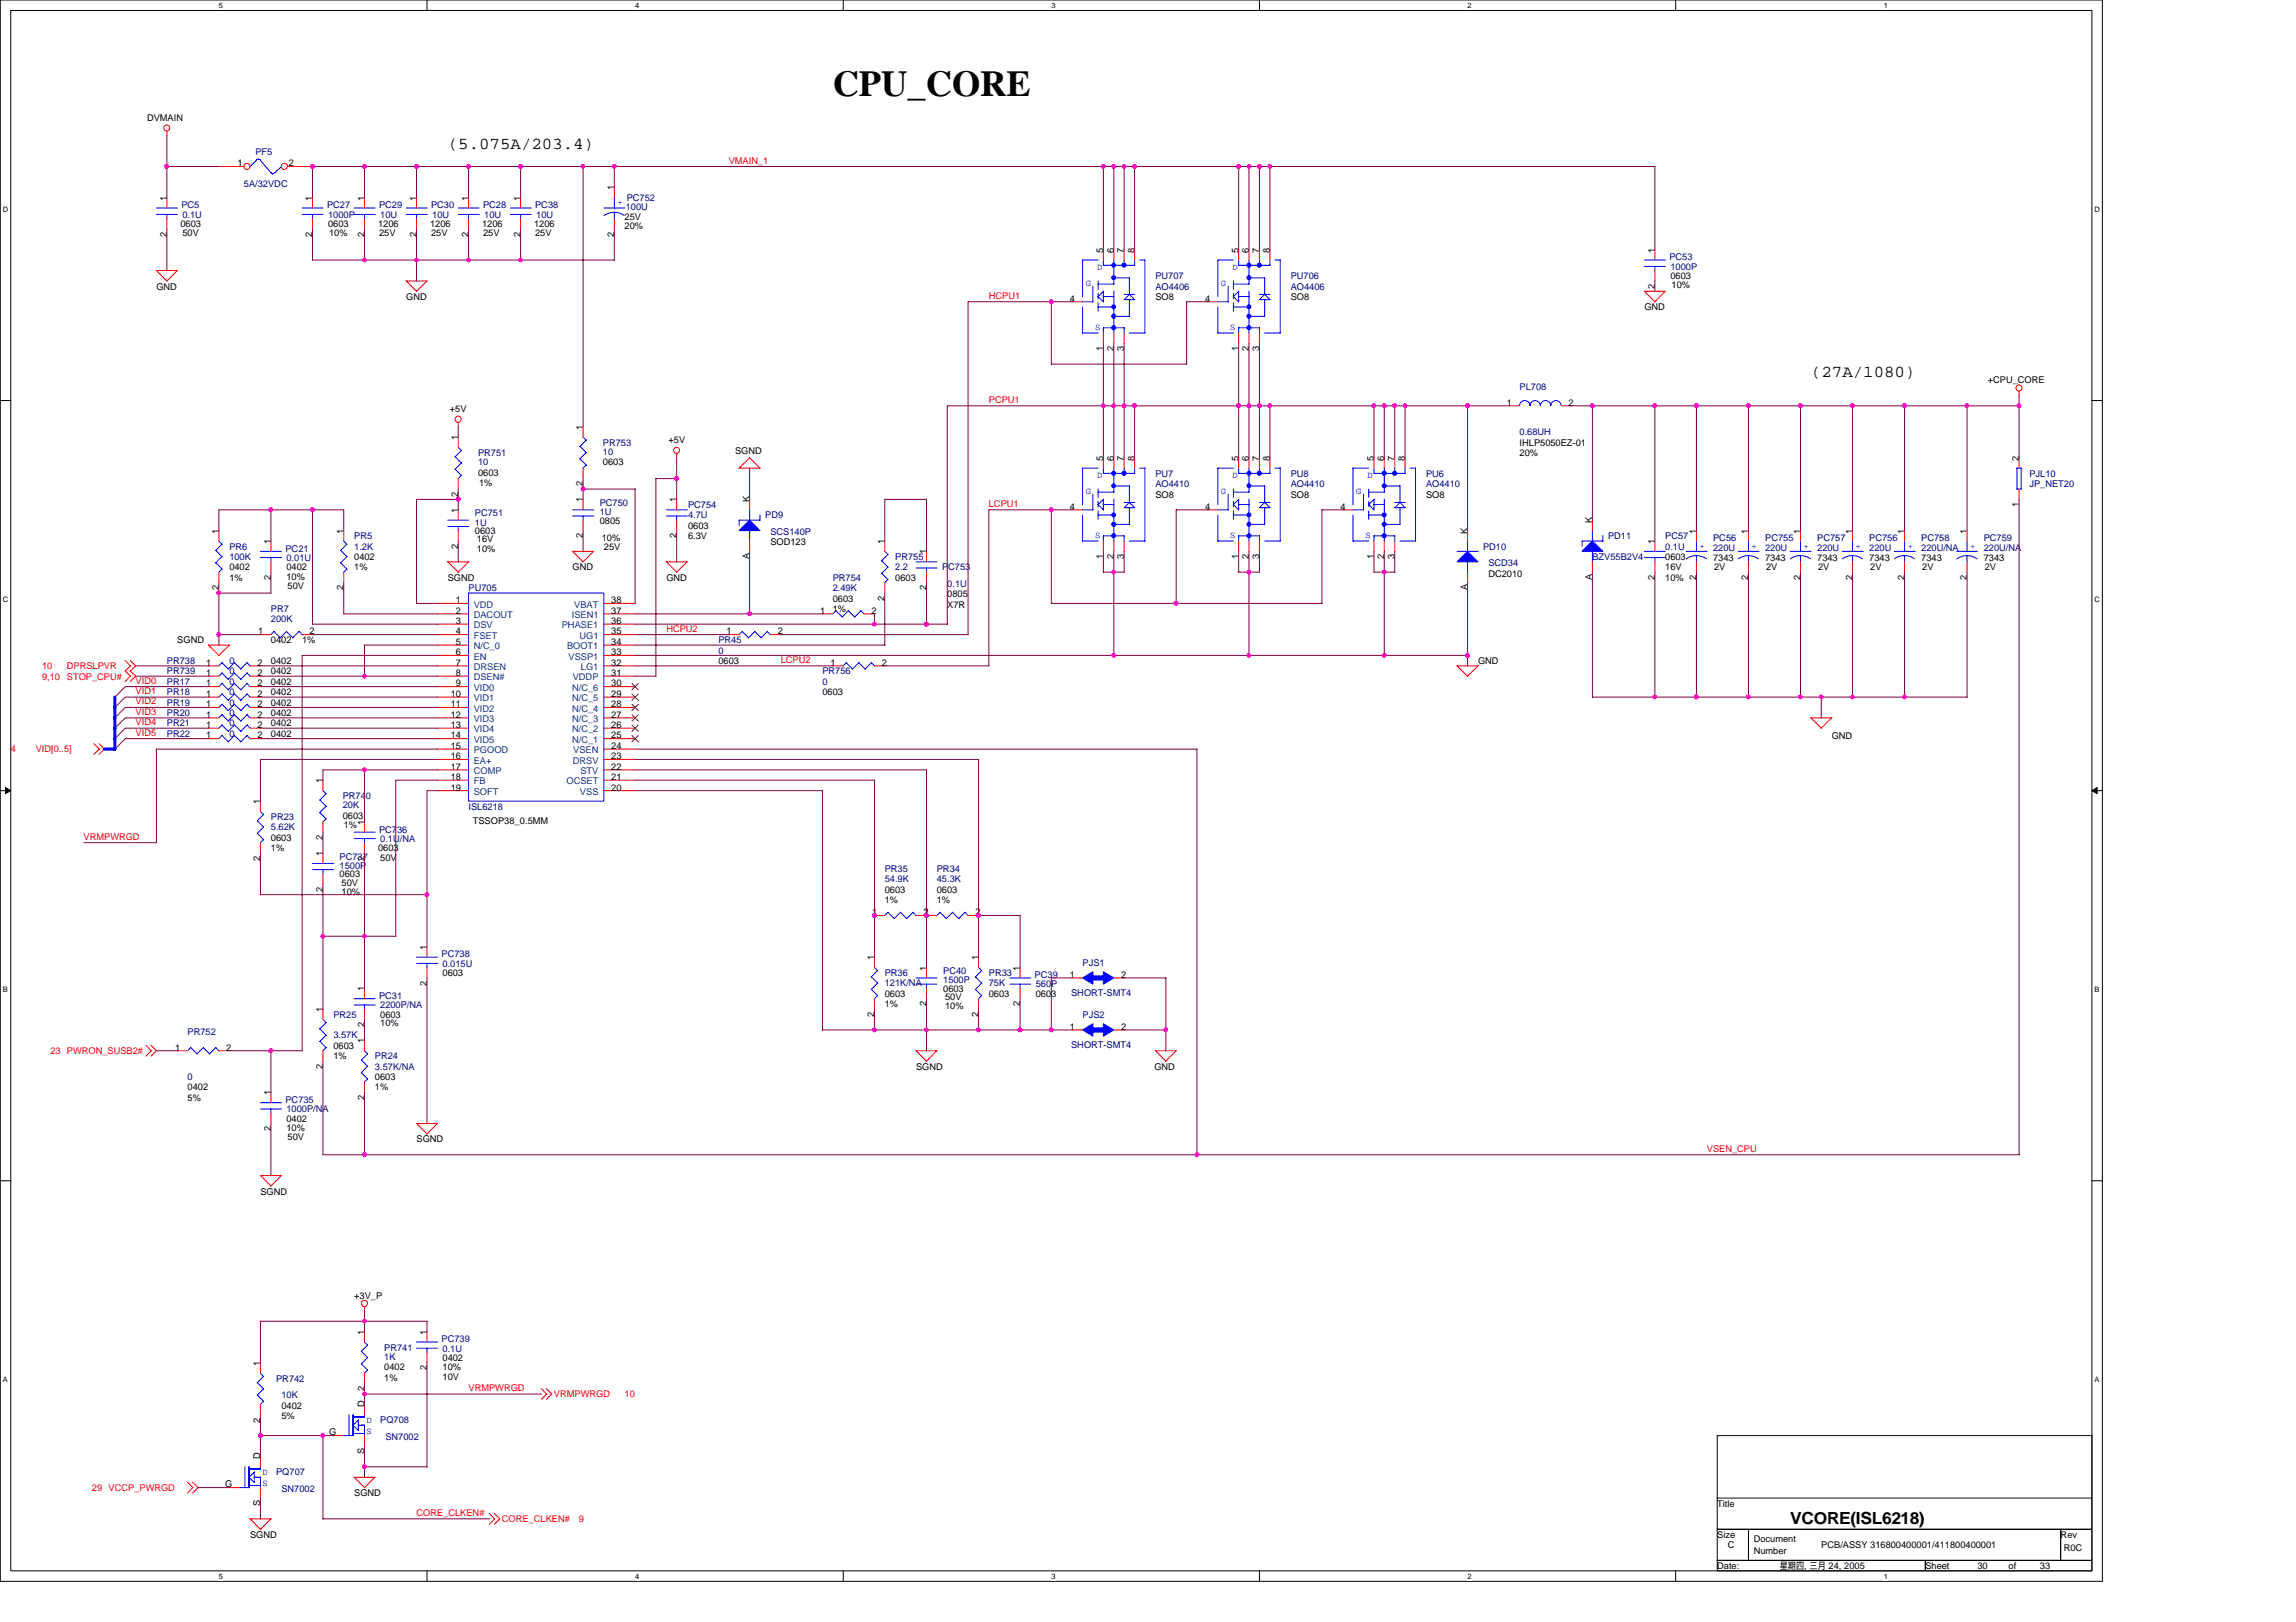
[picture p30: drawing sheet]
<svg xmlns="http://www.w3.org/2000/svg" width="297mm" height="210mm" viewBox="0 0 297 210" stroke-linecap="round" stroke-linejoin="round" font-family="sans-serif">
<defs><g id="words">
<text font-size="4.7" x="107.7" y="12.4">CPU_CORE</text>
<g font-size="2.2">
<text x="57.9" y="19.2">(5.075A/203.4)</text>
<text x="234.3" y="48.8">(27A/1080)</text>
<text x="231.6" y="197.2">VCORE(ISL6218)</text>
</g>
<g font-size="1.2">
<text x="19" y="15.6">DVMAIN</text>
<text x="30.7" y="21.5">1</text>
<text x="37.4" y="21.5">2</text>
<text x="21.6" y="26" transform="rotate(-90 21.6 26)">1</text>
<text x="23.3" y="29.4">0603</text>
<text x="40.4" y="26" transform="rotate(-90 40.4 26)">1</text>
<text x="42.5" y="29.4">0603</text>
<text x="47.1" y="26" transform="rotate(-90 47.1 26)">1</text>
<text x="48.9" y="29.4">1206</text>
<text x="53.9" y="26" transform="rotate(-90 53.9 26)">1</text>
<text x="55.6" y="29.4">1206</text>
<text x="60.6" y="26" transform="rotate(-90 60.6 26)">1</text>
<text x="62.4" y="29.4">1206</text>
<text x="67.3" y="26" transform="rotate(-90 67.3 26)">1</text>
<text x="69.1" y="29.4">1206</text>
<text x="79.5" y="24.6" transform="rotate(-90 79.5 24.6)">1</text>
<text x="80.8" y="28.4">25V</text>
<text x="80.8" y="29.7">20%</text>
<text x="21.6" y="30.6" transform="rotate(-90 21.6 30.6)">2</text>
<text x="23.6" y="30.6">50V</text>
<text x="40.4" y="30.6" transform="rotate(-90 40.4 30.6)">2</text>
<text x="42.6" y="30.6">10%</text>
<text x="47.1" y="30.6" transform="rotate(-90 47.1 30.6)">2</text>
<text x="49" y="30.6">25V</text>
<text x="53.9" y="30.6" transform="rotate(-90 53.9 30.6)">2</text>
<text x="55.8" y="30.6">25V</text>
<text x="60.6" y="30.6" transform="rotate(-90 60.6 30.6)">2</text>
<text x="62.5" y="30.6">25V</text>
<text x="67.3" y="30.6" transform="rotate(-90 67.3 30.6)">2</text>
<text x="69.2" y="30.6">25V</text>
<text x="79.5" y="30.6" transform="rotate(-90 79.5 30.6)">2</text>
<text x="142.7" y="32.7" transform="rotate(-90 142.7 32.7)">5</text>
<text x="144.1" y="32.7" transform="rotate(-90 144.1 32.7)">6</text>
<text x="145.4" y="32.7" transform="rotate(-90 145.4 32.7)">7</text>
<text x="146.8" y="32.7" transform="rotate(-90 146.8 32.7)">8</text>
<text x="160.2" y="32.7" transform="rotate(-90 160.2 32.7)">5</text>
<text x="161.6" y="32.7" transform="rotate(-90 161.6 32.7)">6</text>
<text x="162.9" y="32.7" transform="rotate(-90 162.9 32.7)">7</text>
<text x="164.3" y="32.7" transform="rotate(-90 164.3 32.7)">8</text>
<text x="214.1" y="32.7" transform="rotate(-90 214.1 32.7)">1</text>
<text x="20.2" y="37.5">GND</text>
<text x="52.6" y="38.8">GND</text>
<text x="138.4" y="39">4</text>
<text x="149.5" y="38.8">SO8</text>
<text x="155.9" y="39">4</text>
<text x="167" y="38.8">SO8</text>
<text x="212.7" y="40.2">GND</text>
<text x="214.1" y="37.4" transform="rotate(-90 214.1 37.4)">2</text>
<text x="216.1" y="36.1">0603</text>
<text x="216.3" y="37.3">10%</text>
<text x="142.7" y="45.4" transform="rotate(-90 142.7 45.4)">1</text>
<text x="144.1" y="45.4" transform="rotate(-90 144.1 45.4)">2</text>
<text x="145.4" y="45.4" transform="rotate(-90 145.4 45.4)">3</text>
<text x="160.2" y="45.4" transform="rotate(-90 160.2 45.4)">1</text>
<text x="161.6" y="45.4" transform="rotate(-90 161.6 45.4)">2</text>
<text x="162.9" y="45.4" transform="rotate(-90 162.9 45.4)">3</text>
<text x="58.2" y="53.3">+5V</text>
<text x="195" y="52.5">1</text>
<text x="202.9" y="52.5">2</text>
<text x="257.2" y="49.6">+CPU_CORE</text>
<text x="59.3" y="56.9" transform="rotate(-90 59.3 56.9)">1</text>
<text x="75.4" y="55.6" transform="rotate(-90 75.4 55.6)">1</text>
<text x="86.5" y="57.4">+5V</text>
<text x="95.1" y="58.7">SGND</text>
<text x="142.7" y="59.6" transform="rotate(-90 142.7 59.6)">5</text>
<text x="144.1" y="59.6" transform="rotate(-90 144.1 59.6)">6</text>
<text x="145.4" y="59.6" transform="rotate(-90 145.4 59.6)">7</text>
<text x="146.8" y="59.6" transform="rotate(-90 146.8 59.6)">8</text>
<text x="160.2" y="59.6" transform="rotate(-90 160.2 59.6)">5</text>
<text x="161.6" y="59.6" transform="rotate(-90 161.6 59.6)">6</text>
<text x="162.9" y="59.6" transform="rotate(-90 162.9 59.6)">7</text>
<text x="164.3" y="59.6" transform="rotate(-90 164.3 59.6)">8</text>
<text x="177.7" y="59.6" transform="rotate(-90 177.7 59.6)">5</text>
<text x="179.1" y="59.6" transform="rotate(-90 179.1 59.6)">6</text>
<text x="180.4" y="59.6" transform="rotate(-90 180.4 59.6)">7</text>
<text x="181.8" y="59.6" transform="rotate(-90 181.8 59.6)">8</text>
<text x="196.6" y="57.7">IHLP5050EZ-01</text>
<text x="196.6" y="59">20%</text>
<text x="261.2" y="59.6" transform="rotate(-90 261.2 59.6)">2</text>
<text x="59.3" y="64.3" transform="rotate(-90 59.3 64.3)">2</text>
<text x="61.8" y="61.6">0603</text>
<text x="62" y="62.9">1%</text>
<text x="75.4" y="65" transform="rotate(-90 75.4 65)">1</text>
<text x="75.4" y="62.9" transform="rotate(-90 75.4 62.9)">2</text>
<text x="78" y="60.2">0603</text>
<text x="87.5" y="65" transform="rotate(-90 87.5 65)">1</text>
<text x="97" y="65" transform="rotate(-90 97 65)">K</text>
<text x="138.4" y="66">4</text>
<text x="149.5" y="64.4">SO8</text>
<text x="155.9" y="66">4</text>
<text x="167" y="64.4">SO8</text>
<text x="173.4" y="66">4</text>
<text x="184.5" y="64.4">SO8</text>
<text x="261.2" y="65.6" transform="rotate(-90 261.2 65.6)">1</text>
<text x="28.3" y="69.1" transform="rotate(-90 28.3 69.1)">1</text>
<text x="35" y="70.4" transform="rotate(-90 35 70.4)">1</text>
<text x="44.4" y="69.1" transform="rotate(-90 44.4 69.1)">1</text>
<text x="59.3" y="71" transform="rotate(-90 59.3 71)">2</text>
<text x="59.3" y="66.4" transform="rotate(-90 59.3 66.4)">1</text>
<text x="61.4" y="69.1">0603</text>
<text x="61.7" y="70.2">16V</text>
<text x="61.7" y="71.4">10%</text>
<text x="75.4" y="69.7" transform="rotate(-90 75.4 69.7)">2</text>
<text x="77.6" y="67.8">0805</text>
<text x="77.8" y="70">10%</text>
<text x="78.1" y="71.1">25V</text>
<text x="87.5" y="69.7" transform="rotate(-90 87.5 69.7)">2</text>
<text x="89" y="69.8">6.3V</text>
<text x="89" y="68.4">0603</text>
<text x="99.7" y="70.6">SOD123</text>
<text x="114.4" y="70.4" transform="rotate(-90 114.4 70.4)">1</text>
<text x="119.8" y="71.8" transform="rotate(-90 119.8 71.8)">1</text>
<text x="189.8" y="69.1" transform="rotate(-90 189.8 69.1)">K</text>
<text x="206" y="67.7" transform="rotate(-90 206 67.7)">K</text>
<text x="214.1" y="70.4" transform="rotate(-90 214.1 70.4)">1</text>
<text x="219.5" y="69.1" transform="rotate(-90 219.5 69.1)">1</text>
<text x="226.2" y="69.1" transform="rotate(-90 226.2 69.1)">1</text>
<text x="232.9" y="69.1" transform="rotate(-90 232.9 69.1)">1</text>
<text x="239.6" y="69.1" transform="rotate(-90 239.6 69.1)">1</text>
<text x="246.4" y="69.1" transform="rotate(-90 246.4 69.1)">1</text>
<text x="254.5" y="69.1" transform="rotate(-90 254.5 69.1)">1</text>
<text x="28.3" y="76.4" transform="rotate(-90 28.3 76.4)">2</text>
<text x="29.7" y="73.8">0402</text>
<text x="29.7" y="75.1">1%</text>
<text x="35" y="75.1" transform="rotate(-90 35 75.1)">2</text>
<text x="37.1" y="73.8">0402</text>
<text x="37.1" y="75">10%</text>
<text x="37.2" y="76.2">50V</text>
<text x="44.4" y="76.4" transform="rotate(-90 44.4 76.4)">2</text>
<text x="45.8" y="72.5">0402</text>
<text x="45.8" y="73.8">1%</text>
<text x="57.9" y="75.1">SGND</text>
<text x="74.1" y="73.8">GND</text>
<text x="86.2" y="75.1">GND</text>
<text x="97" y="72.4" transform="rotate(-90 97 72.4)">A</text>
<text x="107.7" y="77.9">0603</text>
<text x="114.4" y="77.7" transform="rotate(-90 114.4 77.7)">2</text>
<text x="115.8" y="75.1">0603</text>
<text x="119.8" y="76.4" transform="rotate(-90 119.8 76.4)">2</text>
<text x="122.6" y="77.3">0805</text>
<text x="142.7" y="72.4" transform="rotate(-90 142.7 72.4)">1</text>
<text x="144.1" y="72.4" transform="rotate(-90 144.1 72.4)">2</text>
<text x="145.4" y="72.4" transform="rotate(-90 145.4 72.4)">3</text>
<text x="160.2" y="72.4" transform="rotate(-90 160.2 72.4)">1</text>
<text x="161.6" y="72.4" transform="rotate(-90 161.6 72.4)">2</text>
<text x="162.9" y="72.4" transform="rotate(-90 162.9 72.4)">3</text>
<text x="177.7" y="72.4" transform="rotate(-90 177.7 72.4)">1</text>
<text x="179.1" y="72.4" transform="rotate(-90 179.1 72.4)">2</text>
<text x="180.4" y="72.4" transform="rotate(-90 180.4 72.4)">3</text>
<text x="189.8" y="76.4" transform="rotate(-90 189.8 76.4)">A</text>
<text x="192.5" y="74.6">DC2010</text>
<text x="206" y="75.1" transform="rotate(-90 206 75.1)">A</text>
<text x="214.1" y="75.1" transform="rotate(-90 214.1 75.1)">2</text>
<text x="215.4" y="73.8">16V</text>
<text x="215.4" y="72.5">0603</text>
<text x="215.4" y="75.1">10%</text>
<text x="219.5" y="75.1" transform="rotate(-90 219.5 75.1)">2</text>
<text x="221.6" y="72.6">7343</text>
<text x="221.8" y="73.8">2V</text>
<text x="226.2" y="75.1" transform="rotate(-90 226.2 75.1)">2</text>
<text x="228.4" y="72.6">7343</text>
<text x="228.5" y="73.8">2V</text>
<text x="232.9" y="75.1" transform="rotate(-90 232.9 75.1)">2</text>
<text x="235.1" y="72.6">7343</text>
<text x="235.2" y="73.8">2V</text>
<text x="239.6" y="75.1" transform="rotate(-90 239.6 75.1)">2</text>
<text x="241.8" y="72.6">7343</text>
<text x="242" y="73.8">2V</text>
<text x="246.4" y="75.1" transform="rotate(-90 246.4 75.1)">2</text>
<text x="248.6" y="72.6">7343</text>
<text x="248.7" y="73.8">2V</text>
<text x="254.5" y="75.1" transform="rotate(-90 254.5 75.1)">2</text>
<text x="256.6" y="72.6">7343</text>
<text x="256.8" y="73.8">2V</text>
<text x="22.9" y="83.2">SGND</text>
<text x="33.4" y="82.1">1</text>
<text x="35" y="83.2">0402</text>
<text x="39.1" y="83.2">1%</text>
<text x="40" y="82.1">2</text>
<text x="59" y="78.1">1</text>
<text x="59" y="79.4">2</text>
<text x="59" y="80.8">3</text>
<text x="59" y="82.1">4</text>
<text x="59" y="83.5">5</text>
<text x="79.1" y="83.5">34</text>
<text x="79.1" y="82.1">35</text>
<text x="79.1" y="80.8">36</text>
<text x="79.1" y="79.4">37</text>
<text x="79.1" y="78.1">38</text>
<text x="94" y="82.1">1</text>
<text x="100.6" y="82.1">2</text>
<text x="106.1" y="79.4">1</text>
<text x="107.7" y="79.2">1%</text>
<text x="112.7" y="79.4">2</text>
<text x="122.6" y="78.7">X7R</text>
<text x="26.7" y="87.5">1</text>
<text x="26.7" y="88.8">1</text>
<text x="26.7" y="86.1">1</text>
<text x="33.3" y="87.5">2</text>
<text x="33.3" y="88.8">2</text>
<text x="33.3" y="86.1">2</text>
<text x="35" y="87.3">0402</text>
<text x="35" y="90">0402</text>
<text x="35" y="88.6">0402</text>
<text x="35" y="85.9">0402</text>
<text x="59" y="84.8">6</text>
<text x="59" y="86.1">7</text>
<text x="59" y="87.5">8</text>
<text x="59" y="88.8">9</text>
<text x="79.1" y="88.8">30</text>
<text x="79.1" y="87.5">31</text>
<text x="79.1" y="86.1">32</text>
<text x="79.1" y="84.8">33</text>
<text x="92.9" y="85.9">0603</text>
<text x="106.4" y="90">0603</text>
<text x="107.5" y="86.1">1</text>
<text x="114.1" y="86.1">2</text>
<text x="191.2" y="85.9">GND</text>
<text x="26.7" y="92.9">1</text>
<text x="26.7" y="94.2">1</text>
<text x="26.7" y="90.2">1</text>
<text x="26.7" y="91.5">1</text>
<text x="26.7" y="95.6">1</text>
<text x="33.3" y="92.9">2</text>
<text x="33.3" y="94.2">2</text>
<text x="33.3" y="90.2">2</text>
<text x="33.3" y="91.5">2</text>
<text x="33.3" y="95.6">2</text>
<text x="35" y="92.6">0402</text>
<text x="35" y="94">0402</text>
<text x="35" y="91.3">0402</text>
<text x="35" y="95.3">0402</text>
<text x="58.3" y="90.2">10</text>
<text x="58.3" y="91.5">11</text>
<text x="58.3" y="92.9">12</text>
<text x="58.3" y="94.2">13</text>
<text x="58.3" y="95.6">14</text>
<text x="79.1" y="95.6">25</text>
<text x="79.1" y="94.2">26</text>
<text x="79.1" y="92.9">27</text>
<text x="79.1" y="91.5">28</text>
<text x="79.1" y="90.2">29</text>
<text x="237" y="95.6">GND</text>
<text x="41.8" y="101.4" transform="rotate(-90 41.8 101.4)">1</text>
<text x="58.3" y="96.9">15</text>
<text x="58.3" y="98.3">16</text>
<text x="58.3" y="99.6">17</text>
<text x="58.3" y="100.9">18</text>
<text x="79.1" y="100.9">21</text>
<text x="79.1" y="99.6">22</text>
<text x="79.1" y="98.3">23</text>
<text x="79.1" y="96.9">24</text>
<text x="33.7" y="104.1" transform="rotate(-90 33.7 104.1)">1</text>
<text x="44.3" y="106">0603</text>
<text x="44.5" y="107.2">1%</text>
<text x="47.1" y="106.7" transform="rotate(-90 47.1 106.7)">1</text>
<text x="58.3" y="102.3">19</text>
<text x="61.2" y="106.7">TSSOP38_0.5MM</text>
<text x="79.1" y="102.3">20</text>
<text x="33.7" y="111.4" transform="rotate(-90 33.7 111.4)">2</text>
<text x="35" y="108.8">0603</text>
<text x="35" y="110.2">1%</text>
<text x="41.8" y="110.8" transform="rotate(-90 41.8 110.8)">1</text>
<text x="41.8" y="108.7" transform="rotate(-90 41.8 108.7)">2</text>
<text x="43.9" y="113.5">0603</text>
<text x="47.1" y="111.4" transform="rotate(-90 47.1 111.4)">2</text>
<text x="48.9" y="110.2">0603</text>
<text x="49.2" y="111.4">50V</text>
<text x="41.8" y="115.4" transform="rotate(-90 41.8 115.4)">2</text>
<text x="44.2" y="114.6">50V</text>
<text x="44.2" y="115.8">10%</text>
<text x="112.8" y="118.4">1</text>
<text x="114.5" y="115.5">0603</text>
<text x="114.5" y="116.9">1%</text>
<text x="119.5" y="118.4">2</text>
<text x="119.6" y="118.4">1</text>
<text x="121.2" y="115.5">0603</text>
<text x="121.2" y="116.9">1%</text>
<text x="126.2" y="118.4">2</text>
<text x="55.2" y="122.9" transform="rotate(-90 55.2 122.9)">1</text>
<text x="113.1" y="124.2" transform="rotate(-90 113.1 124.2)">1</text>
<text x="119.8" y="125.6" transform="rotate(-90 119.8 125.6)">1</text>
<text x="126.6" y="124.2" transform="rotate(-90 126.6 124.2)">1</text>
<text x="131.9" y="125.6" transform="rotate(-90 131.9 125.6)">1</text>
<text x="41.8" y="131" transform="rotate(-90 41.8 131)">1</text>
<text x="47.1" y="128.3" transform="rotate(-90 47.1 128.3)">1</text>
<text x="49.2" y="131.7">0603</text>
<text x="55.2" y="127.6" transform="rotate(-90 55.2 127.6)">2</text>
<text x="57.3" y="126.3">0603</text>
<text x="113.1" y="131.6" transform="rotate(-90 113.1 131.6)">2</text>
<text x="114.5" y="129">0603</text>
<text x="114.5" y="130.3">1%</text>
<text x="119.8" y="130.2" transform="rotate(-90 119.8 130.2)">2</text>
<text x="122" y="128.3">0603</text>
<text x="122.3" y="129.4">50V</text>
<text x="122.3" y="130.6">10%</text>
<text x="126.6" y="131.6" transform="rotate(-90 126.6 131.6)">2</text>
<text x="127.9" y="129">0603</text>
<text x="131.9" y="130.2" transform="rotate(-90 131.9 130.2)">2</text>
<text x="134" y="129">0603</text>
<text x="138.4" y="126.5">1</text>
<text x="145.1" y="126.5">2</text>
<text x="22.6" y="136">1</text>
<text x="29.3" y="136">2</text>
<text x="43.1" y="135.7">0603</text>
<text x="43.1" y="137.1">1%</text>
<text x="47.1" y="135" transform="rotate(-90 47.1 135)">1</text>
<text x="47.1" y="132.9" transform="rotate(-90 47.1 132.9)">2</text>
<text x="49.2" y="132.8">10%</text>
<text x="138.4" y="133.3">1</text>
<text x="145.1" y="133.3">2</text>
<text x="24.3" y="141.1">0402</text>
<text x="24.3" y="142.5">5%</text>
<text x="35" y="141.8" transform="rotate(-90 35 141.8)">1</text>
<text x="41.8" y="138.3" transform="rotate(-90 41.8 138.3)">2</text>
<text x="47.1" y="142.4" transform="rotate(-90 47.1 142.4)">2</text>
<text x="48.5" y="139.8">0603</text>
<text x="48.5" y="141.1">1%</text>
<text x="118.5" y="138.4">SGND</text>
<text x="149.3" y="138.4">GND</text>
<text x="35" y="146.4" transform="rotate(-90 35 146.4)">2</text>
<text x="37.1" y="145.2">0402</text>
<text x="37.1" y="146.4">10%</text>
<text x="37.2" y="147.6">50V</text>
<text x="53.9" y="147.8">SGND</text>
<text x="33.7" y="154.6">SGND</text>
<text x="45.8" y="168">+3V_P</text>
<text x="47.1" y="172.7" transform="rotate(-90 47.1 172.7)">1</text>
<text x="55.2" y="172.7" transform="rotate(-90 55.2 172.7)">1</text>
<text x="33.7" y="176.8" transform="rotate(-90 33.7 176.8)">1</text>
<text x="49.7" y="177.3">0402</text>
<text x="49.7" y="178.7">1%</text>
<text x="55.2" y="177.4" transform="rotate(-90 55.2 177.4)">2</text>
<text x="57.3" y="176.1">0402</text>
<text x="57.3" y="178.5">10V</text>
<text x="57.3" y="177.3">10%</text>
<text x="33.7" y="184.1" transform="rotate(-90 33.7 184.1)">2</text>
<text x="36.4" y="182.3">0402</text>
<text x="36.4" y="183.7">5%</text>
<text x="42.6" y="185.8">G</text>
<text x="47.1" y="182.1" transform="rotate(-90 47.1 182.1)">D</text>
<text x="47.1" y="180.1" transform="rotate(-90 47.1 180.1)">2</text>
<text x="33.7" y="188.9" transform="rotate(-90 33.7 188.9)">D</text>
<text x="47.1" y="188.1" transform="rotate(-90 47.1 188.1)">S</text>
<text x="29.1" y="192.5">G</text>
<text x="33.7" y="194.9" transform="rotate(-90 33.7 194.9)">S</text>
<text x="45.8" y="193.6">SGND</text>
<text x="222.2" y="195">Title</text>
<text x="32.4" y="199">SGND</text>
<text x="222.2" y="199">Size</text>
<text x="222.2" y="203">Date:</text>
<text x="223.5" y="200.3">C</text>
<text x="226.9" y="199.5">Document</text>
<text x="226.9" y="201.1">Number</text>
<text x="230.2" y="203">星期四, 三月 24, 2005</text>
<text x="235.6" y="200.3">PCB/ASSY 316800400001/411800400001</text>
<text x="249.1" y="203">Sheet</text>
<text x="255.8" y="203">30</text>
<text x="259.9" y="203">of</text>
<text x="263.9" y="203">33</text>
<text x="266.6" y="199">Rev</text>
<text x="267" y="200.7">R0C</text>
</g>
<g font-size="1.2" fill="#000080">
<text x="33" y="20.1">PF5</text>
<text x="23.5" y="27">PC5</text>
<text x="23.6" y="28.2">0.1U</text>
<text x="31.6" y="24.3">5A/32VDC</text>
<text x="42.3" y="27">PC27</text>
<text x="42.5" y="28.2">1000P</text>
<text x="49" y="27">PC29</text>
<text x="49.2" y="28.2">10U</text>
<text x="55.8" y="27">PC30</text>
<text x="55.9" y="28.2">10U</text>
<text x="62.5" y="27">PC28</text>
<text x="62.6" y="28.2">10U</text>
<text x="69.2" y="27">PC38</text>
<text x="69.4" y="28.2">10U</text>
<text x="81" y="27.2">100U</text>
<text x="81.1" y="26">PC752</text>
<text x="216" y="33.7">PC53</text>
<text x="216.1" y="34.9">1000P</text>
<text x="149.5" y="36.1">PU707</text>
<text x="149.5" y="37.5">AO4406</text>
<text x="167" y="36.1">PU706</text>
<text x="167" y="37.5">AO4406</text>
<text x="196.6" y="50.5">PL708</text>
<text x="61.8" y="59">PR751</text>
<text x="78" y="57.7">PR753</text>
<text x="78" y="58.9">10</text>
<text x="196.6" y="56.3">0.68UH</text>
<text x="61.8" y="60.2">10</text>
<text x="77.6" y="65.4">PC750</text>
<text x="89" y="65.7">PC754</text>
<text x="149.5" y="61.7">PU7</text>
<text x="149.5" y="63">AO4410</text>
<text x="167" y="61.7">PU8</text>
<text x="167" y="63">AO4410</text>
<text x="184.5" y="61.7">PU6</text>
<text x="184.5" y="63">AO4410</text>
<text x="262.5" y="61.7">PJL10</text>
<text x="262.5" y="63">JP_NET20</text>
<text x="29.7" y="71.1">PR6</text>
<text x="36.9" y="71.4">PC21</text>
<text x="45.8" y="69.8">PR5</text>
<text x="45.8" y="71.1">1.2K</text>
<text x="61.4" y="66.8">PC751</text>
<text x="61.4" y="68">1U</text>
<text x="77.6" y="66.7">1U</text>
<text x="89" y="67.1">4.7U</text>
<text x="99" y="67.1">PD9</text>
<text x="99.7" y="69.2">SCS140P</text>
<text x="191.9" y="71.1">PD10</text>
<text x="208" y="69.8">PD11</text>
<text x="215.4" y="69.8">PC57</text>
<text x="215.4" y="71.1">0.1U</text>
<text x="221.6" y="70">PC56</text>
<text x="221.6" y="71.2">220U</text>
<text x="228.4" y="70">PC755</text>
<text x="228.4" y="71.2">220U</text>
<text x="235.1" y="70">PC757</text>
<text x="235.1" y="71.2">220U</text>
<text x="241.8" y="70">PC756</text>
<text x="241.8" y="71.2">220U</text>
<text x="248.6" y="70">PC758</text>
<text x="248.6" y="71.2">220U/NA</text>
<text x="256.6" y="70">PC759</text>
<text x="256.6" y="71.2">220U/NA</text>
<text x="29.7" y="72.5">100K</text>
<text x="37.1" y="72.6">0.01U</text>
<text x="60.6" y="76.5">PU705</text>
<text x="107.7" y="75.1">PR754</text>
<text x="107.7" y="76.5">2.49K</text>
<text x="115.8" y="72.5">PR755</text>
<text x="115.8" y="73.8">2.2</text>
<text x="121.9" y="73.8">PC753</text>
<text x="122.6" y="76">0.1U</text>
<text x="192.5" y="73.3">SCD34</text>
<text x="206" y="72.5">BZV55B2V4</text>
<text x="35" y="79.2">PR7</text>
<text x="35" y="80.5">200K</text>
<text x="92.9" y="83.2">PR45</text>
<text x="21.6" y="87.3">PR739</text>
<text x="21.6" y="90">PR18</text>
<text x="21.6" y="88.6">PR17</text>
<text x="21.6" y="85.9">PR738</text>
<text x="29.7" y="87.3">0</text>
<text x="29.7" y="85.9">0</text>
<text x="29.7" y="90">0</text>
<text x="29.7" y="88.6">0</text>
<text x="92.9" y="84.6">0</text>
<text x="106.4" y="87.3">PR756</text>
<text x="106.4" y="88.6">0</text>
<text x="21.6" y="92.6">PR20</text>
<text x="21.6" y="94">PR21</text>
<text x="21.6" y="91.3">PR19</text>
<text x="21.6" y="95.3">PR22</text>
<text x="29.7" y="92.6">0</text>
<text x="29.7" y="94">0</text>
<text x="29.7" y="91.3">0</text>
<text x="29.7" y="95.3">0</text>
<text x="35" y="106.1">PR23</text>
<text x="35" y="107.5">5.62K</text>
<text x="44.3" y="103.4">PR740</text>
<text x="44.3" y="104.6">20K</text>
<text x="49" y="107.7">PC736</text>
<text x="60.6" y="104.8">ISL6218</text>
<text x="43.9" y="111.2">PC737</text>
<text x="43.9" y="112.4">1500P</text>
<text x="49.2" y="108.9">0.1U/NA</text>
<text x="114.5" y="112.8">PR35</text>
<text x="121.2" y="112.8">PR34</text>
<text x="114.5" y="114.2">54.9K</text>
<text x="121.2" y="114.2">45.3K</text>
<text x="57.1" y="123.9">PC738</text>
<text x="57.3" y="125.1">0.015U</text>
<text x="140.1" y="125">PJS1</text>
<text x="43.1" y="131.7">PR25</text>
<text x="49" y="129.3">PC31</text>
<text x="49.2" y="130.5">2200P/NA</text>
<text x="114.5" y="126.3">PR36</text>
<text x="114.5" y="127.7">121K/NA</text>
<text x="122" y="126">PC40</text>
<text x="122" y="127.3">1500P</text>
<text x="127.9" y="126.3">PR33</text>
<text x="127.9" y="127.7">75K</text>
<text x="133.9" y="126.6">PC39</text>
<text x="134" y="127.8">560P</text>
<text x="138.6" y="128.9">SHORT-SMT4</text>
<text x="140.1" y="131.7">PJS2</text>
<text x="24.3" y="134">PR752</text>
<text x="43.1" y="134.4">3.57K</text>
<text x="48.5" y="137.1">PR24</text>
<text x="138.6" y="135.6">SHORT-SMT4</text>
<text x="24.3" y="139.8">0</text>
<text x="36.9" y="142.7">PC735</text>
<text x="37.1" y="143.9">1000P/NA</text>
<text x="48.5" y="138.4">3.57K/NA</text>
<text x="57.1" y="173.7">PC739</text>
<text x="35.7" y="178.8">PR742</text>
<text x="49.7" y="174.8">PR741</text>
<text x="49.7" y="176">1K</text>
<text x="57.3" y="174.9">0.1U</text>
<text x="36.4" y="181">10K</text>
<text x="49.2" y="184.2">PQ708</text>
<text x="35.7" y="190.9">PQ707</text>
<text x="49.9" y="186.4">SN7002</text>
<text x="36.4" y="193.1">SN7002</text>
</g>
<g font-size="1.2" fill="#f00">
<text x="94.3" y="21.2">VMAIN_1</text>
<text x="127.9" y="38.7">HCPU1</text>
<text x="127.9" y="52.1">PCPU1</text>
<text x="127.9" y="65.6">LCPU1</text>
<text x="86.2" y="81.7">HCPU2</text>
<text x="5.4" y="87.9">9,10</text>
<text x="5.4" y="86.6">10</text>
<text x="8.7" y="87.9">STOP_CPU#</text>
<text x="8.7" y="86.6">DPRSLPVR</text>
<text x="17.5" y="89.8">VID1</text>
<text x="17.5" y="88.5">VID0</text>
<text x="101" y="85.8">LCPU2</text>
<text x="17.5" y="95.2">VID5</text>
<text x="17.5" y="93.9">VID4</text>
<text x="17.5" y="91.2">VID2</text>
<text x="17.5" y="92.5">VID3</text>
<text x="1.4" y="97.4">4</text>
<text x="4.6" y="97.4">VID[0..5]</text>
<text x="10.8" y="108.7">VRMPWRGD</text>
<text x="6.5" y="136.4">23 PWRON_SUSB2#</text>
<text x="220.8" y="149.1">VSEN_CPU</text>
<text x="60.6" y="180">VRMPWRGD</text>
<text x="71.7" y="180.8">VRMPWRGD</text>
<text x="80.8" y="180.8">10</text>
<text x="11.9" y="192.9">29 VCCP_PWRGD</text>
<text x="53.9" y="196.2">CORE_CLKEN#</text>
<text x="64.9" y="197">CORE_CLKEN#</text>
<text x="74.9" y="197">9</text>
</g>
<g font-size="1.2" fill="#00f">
<text x="79.9" y="26.6">+</text>
<text x="141.9" y="34.9">D</text>
<text x="159.4" y="34.9">D</text>
<text x="140.5" y="37.1">G</text>
<text x="158" y="37.1">G</text>
<text x="141.7" y="42.7">S</text>
<text x="159.2" y="42.7">S</text>
<text x="140.5" y="64">G</text>
<text x="141.9" y="61.8">D</text>
<text x="158" y="64">G</text>
<text x="159.4" y="61.8">D</text>
<text x="175.4" y="64">G</text>
<text x="176.9" y="61.8">D</text>
<text x="141.7" y="69.6">S</text>
<text x="159.2" y="69.6">S</text>
<text x="176.7" y="69.6">S</text>
<text x="219.9" y="71">+</text>
<text x="226.6" y="71">+</text>
<text x="233.3" y="71">+</text>
<text x="240.1" y="71">+</text>
<text x="246.8" y="71">+</text>
<text x="254.9" y="71">+</text>
<text x="47.4" y="184.2">D</text>
<text x="47.4" y="185.5">S</text>
<text x="34" y="190.9">D</text>
<text x="34" y="192.3">S</text>
</g>
<g font-size="1.2" fill="#004080">
<text x="61.3" y="78.6">VDD</text>
<text x="61.3" y="80">DACOUT</text>
<text x="61.3" y="81.3">DSV</text>
<text x="61.3" y="82.7">FSET</text>
<text x="72.7" y="81.3">PHASE1</text>
<text x="74" y="80">ISEN1</text>
<text x="74.3" y="78.6">VBAT</text>
<text x="75" y="82.7">UG1</text>
<text x="61.3" y="84">N/C_0</text>
<text x="61.3" y="85.4">EN</text>
<text x="61.3" y="86.7">DRSEN</text>
<text x="61.3" y="88.1">DSEN#</text>
<text x="61.3" y="89.4">VID0</text>
<text x="73.4" y="84">BOOT1</text>
<text x="73.6" y="85.4">VSSP1</text>
<text x="74" y="89.4">N/C_6</text>
<text x="74.1" y="88.1">VDDP</text>
<text x="75.2" y="86.7">LG1</text>
<text x="61.3" y="90.8">VID1</text>
<text x="61.3" y="92.1">VID2</text>
<text x="61.3" y="93.5">VID3</text>
<text x="61.3" y="94.8">VID4</text>
<text x="74" y="94.8">N/C_2</text>
<text x="74" y="93.5">N/C_3</text>
<text x="74" y="92.1">N/C_4</text>
<text x="74" y="90.8">N/C_5</text>
<text x="61.3" y="101.5">FB</text>
<text x="61.3" y="96.1">VID5</text>
<text x="61.3" y="97.5">PGOOD</text>
<text x="61.3" y="98.8">EA+</text>
<text x="61.3" y="100.2">COMP</text>
<text x="73.3" y="101.5">OCSET</text>
<text x="74" y="96.1">N/C_1</text>
<text x="74.1" y="98.8">DRSV</text>
<text x="74.2" y="97.5">VSEN</text>
<text x="75.1" y="100.2">STV</text>
<text x="61.3" y="102.9">SOFT</text>
<text x="75" y="102.9">VSS</text>
</g>
<g font-size="1">
<text x="28.3" y="1">5</text>
<text x="82.2" y="1">4</text>
<text x="136" y="1">3</text>
<text x="189.9" y="1">2</text>
<text x="243.7" y="1">1</text>
<text x=".4" y="27.4">D</text>
<text x="271" y="27.4">D</text>
<text x=".4" y="77.9">C</text>
<text x="271" y="77.9">C</text>
<text x=".4" y="128.4">B</text>
<text x="271" y="128.4">B</text>
<text x=".4" y="178.9">A</text>
<text x="271" y="178.9">A</text>
<text x="28.3" y="204.3">5</text>
<text x="82.2" y="204.3">4</text>
<text x="136" y="204.3">3</text>
<text x="189.9" y="204.3">2</text>
<text x="243.7" y="204.3">1</text>
</g>
</g></defs>
<path d="M0 0h272v204.6h-272zM1.4 1.4h269.2v201.9h-269.2z" fill="none" stroke="#000" stroke-width=".13"/>
<g fill="#fff">
<path d="M28.3 .1h.5v1.1h-.5z"/>
<path d="M28.3 203.4h.5v1.1h-.5z"/>
</g>
<path d="M55.2 0v1.4M55.2 203.3v1.3" fill="none" stroke="#000" stroke-width=".13"/>
<g fill="#fff">
<path d="M82.2 .1h.5v1.1h-.5z"/>
<path d="M82.2 203.4h.5v1.1h-.5z"/>
</g>
<path d="M109.1 0v1.4M109.1 203.3v1.3" fill="none" stroke="#000" stroke-width=".13"/>
<g fill="#fff">
<path d="M136 .1h.5v1.1h-.5z"/>
<path d="M136 203.4h.5v1.1h-.5z"/>
</g>
<path d="M162.9 0v1.4M162.9 203.3v1.3" fill="none" stroke="#000" stroke-width=".13"/>
<g fill="#fff">
<path d="M189.9 .1h.5v1.1h-.5z"/>
<path d="M189.9 203.4h.5v1.1h-.5z"/>
</g>
<path d="M216.8 0v1.4M216.8 203.3v1.3" fill="none" stroke="#000" stroke-width=".13"/>
<g fill="#fff">
<path d="M243.7 .1h.5v1.1h-.5z"/>
<path d="M243.7 203.4h.5v1.1h-.5z"/>
<path d="M.4 26.6h.7v1h-.7z"/>
<path d="M271 26.6h.6v1h-.6z"/>
<path d="M.4 77.1h.7v1h-.7z"/>
<path d="M271 77.1h.6v1h-.6z"/>
</g>
<path d="M0 51.8h1.4M270.6 51.8h1.4" fill="none" stroke="#000" stroke-width=".13"/>
<g fill="#fff">
<path d="M.4 127.6h.6v1h-.6z"/>
<path d="M271 127.6h.6v1h-.6z"/>
</g>
<path d="M0 102.3h1.4M270.6 102.3h1.4" fill="none" stroke="#000" stroke-width=".13"/>
<path d="M.7 101.9l.7 .4-.7 .4zM270.6 102.3l.7-.4v.8z" fill="#000" stroke="#000" stroke-width=".13"/>
<g fill="#fff">
<path d="M.4 178h.6v1.1h-.6z"/>
<path d="M271 178h.6v1.1h-.6z"/>
</g>
<path d="M0 152.8h1.4M270.6 152.8h1.4M222.2 193.9h48.4v4h-48.4zM222.2 197.9h4v4h-4zM222.2 185.8v8.1M222.2 185.8h48.5M226.2 197.9h40.4v4h-40.4zM266.6 197.9h4v4h-4zM270.6 185.8v8.1M222.2 201.9h26.9v1.4h-26.9zM249.1 201.9h21.5v1.4h-21.5z" fill="none" stroke="#000" stroke-width=".13"/>
<g fill="none" stroke="#f00" stroke-width=".13">
<path d="M21.6 17v.5M20.2 35l1.4 1.4M20.2 35h2.8M21.6 25.6v1.3M21.6 28.3v1.3M22.9 35l-1.3 1.4M28.3 21.5h3.3M37.2 21.5h3.2M40.4 25.6v1.3M40.4 28.3v1.3M47.2 25.6v1.3M47.2 28.3v1.3"/>
<path d="M52.5 36.3l1.4 1.4M52.6 36.4h2.7M53.9 25.6v1.3M53.9 28.3v1.3M55.2 36.4l-1.3 1.3M60.6 25.6v1.3M60.6 28.3v1.3M67.3 25.6v1.3M67.3 28.3v1.3M79.5 24.2v1.4M79.5 28.3v1.3M138.7 39.1h1.4"/>
<path d="M142.7 32.3v1.4M144.1 32.3v1.4M145.4 32.3v1.4M146.8 32.3v1.4M156.2 39.1h1.4M160.2 32.3v1.4M161.6 32.3v1.4M162.9 32.3v1.4M164.3 32.3v1.4M212.7 37.7l1.4 1.4M212.7 37.7h2.8l-1.4 1.4M214.1 32.3v1.4"/>
<path d="M214.1 35v1.4M59.3 54.7v.5M59.3 56.6v1.3M75.4 55.2v1.4M87.5 58.7v.6M97 59.2l1.3 1.4h-2.7M97 59.2l-1.4 1.4M142.7 43.1v1.3M142.7 59.2v1.4M144.1 43.1v1.3M144.1 59.2v1.4M145.4 43.1v1.3"/>
<path d="M145.4 59.2v1.4M146.8 59.2v1.4M160.2 43.1v1.3M160.2 59.2v1.4M161.6 43.1v1.3M161.6 59.2v1.4M162.9 43.1v1.3M162.9 59.2v1.4M164.3 59.2v1.4M177.8 59.2v1.4M179.1 59.2v1.4M180.4 59.2v1.4"/>
<path d="M181.8 59.2v1.4M195.2 52.5h1.4M202 52.5h1.3M261.2 50.6v.6M261.2 59.2v1.4M28.3 68.7v1.3M28.3 74v1.4M35 70v1.4M35 72.7v1.3M44.5 68.7v1.3M44.5 74v1.4M56.6 79.4h4"/>
<path d="M56.6 78.1h4M57.9 72.7l1.4 1.3M57.9 72.7h2.7M59.3 61.9v1.4M59.3 66v1.3M59.3 68.7v1.3M60.6 72.7l-1.3 1.4M74.1 71.3l1.3 1.4M74.1 71.4h2.7M75.4 60.6v1.3M75.4 64.6v1.4M75.4 67.3v1.4"/>
<path d="M76.8 71.4l-1.4 1.3M78.1 79.4h4.1M78.1 78.1h4.1M86.2 72.7l1.3 1.3M86.2 72.7h2.7l-1.4 1.4M87.5 64.6v1.4M87.5 67.3v1.4M97 64.6v1.4M97 70v1.4M106.4 79.4h1.3M111.8 79.4h1.3M114.5 70v1.4"/>
<path d="M114.5 75.4v1.4M119.9 71.4v1.3M119.9 74v1.4M138.7 66h1.4M142.7 70v1.4M144.1 70v1.4M145.4 70v1.4M156.2 66h1.4M160.2 70v1.4M161.6 70v1.4M162.9 70v1.4M173.7 66h1.3"/>
<path d="M177.8 70v1.4M179.1 70v1.4M180.4 70v1.4M189.9 68.7v1.3M189.9 74v1.4M206 67.3v1.4M206 72.7v1.3M214.1 70v1.4M214.1 72.7v1.3M219.5 68.7v1.3M219.5 72.7v1.3M226.2 68.7v1.3"/>
<path d="M226.2 72.7v1.3M232.9 68.7v1.3M232.9 72.7v1.3M239.7 68.7v1.3M239.7 72.7v1.3M246.4 68.7v1.3M246.4 72.7v1.3M254.5 68.7v1.3M254.5 72.7v1.3M261.2 63.3v1.3M12.1 96.2l.7 .7-.7 .7M12.8 96.2l.7 .7-.7 .7"/>
<path d="M16.2 86.8l.7 .7-.7 .7M16.2 85.5l.7 .7-.7 .7M16.8 86.8l.7 .7-.7 .7M16.8 85.5l.7 .7-.7 .7M26.9 83.5l1.4 1.3M27 92.9h1.3M27 83.5h2.7M27 86.2h1.3M27 94.2h1.3M27 87.5h1.3M27 90.2h1.3M27 88.9h1.3"/>
<path d="M27 91.5h1.3M27 95.6h1.3M29.7 83.5l-1.4 1.3M32.4 92.9h1.3M32.4 86.2h1.3M32.4 94.2h1.3M32.4 87.5h1.3M32.4 90.2h1.3M32.4 88.9h1.3M32.4 91.5h1.3M32.4 95.6h1.3M33.7 82.1h1.3"/>
<path d="M39.1 82.1h1.3M56.6 92.9h4M56.6 83.5h4M56.6 86.2h4M56.6 94.2h4M56.6 82.1h4M56.6 87.5h4M56.6 90.2h4M56.6 88.9h4M56.6 91.5h4M56.6 80.8h4M56.6 84.8h4"/>
<path d="M56.6 95.6h4M56.6 96.9h4M56.6 98.3h4M56.6 99.6h4M78.1 92.9h4.1M78.1 83.5h4.1M78.1 86.2h4.1M78.1 94.2h4.1M78.1 82.1h4.1M78.1 87.5h4.1M78.1 90.2h4.1M78.1 88.9h4.1"/>
<path d="M78.1 91.5h4.1M78.1 80.8h4.1M78.1 84.8h4.1M78.1 95.6h4.1M78.1 96.9h4.1M78.1 98.3h4.1M78.1 99.6h4.1M94.3 82.1h1.3M99.7 82.1h1.3M107.7 86.2h1.4M113.1 86.2h1.4M191.2 86.2l-1.4 1.3"/>
<path d="M191.2 86.2h-2.7l1.4 1.3M234.3 92.9l1.3 1.3M234.3 92.9h2.7M237 92.9l-1.4 1.4M33.7 103.7v1.3M33.7 109.1v1.3M41.8 101v1.3M41.8 106.4v1.3M41.8 110.4v1.3M41.8 113.1v1.3M47.2 106.4v1.3M47.2 109.1v1.3"/>
<path d="M56.6 102.3h4M56.6 101h4M78.1 102.3h4.1M78.1 101h4.1M113.1 118.5h1.4M118.5 118.5h2.7M125.2 118.5h1.4M18.9 135.3l.7 .7-.7 .7M19.6 135.3l.6 .7-.6 .7M22.9 136h1.4M28.3 136h1.4M41.8 130.6v1.3"/>
<path d="M41.8 136v1.3M47.2 127.9v1.3M47.2 130.6v1.3M47.2 134.6v1.4M55.2 122.5v1.4M55.2 125.2v1.4M113.1 123.9v1.3M113.1 129.2v1.4M118.5 136l1.4 1.3M118.5 136h2.7M119.9 125.2v1.4M119.9 127.9v1.3"/>
<path d="M121.2 136l-1.4 1.4M126.6 123.9v1.3M126.6 129.2v1.4M132 125.2v1.4M132 127.9v1.3M138.7 133.3h1.4M138.7 126.6h1.4M144.1 133.3h1.3M144.1 126.6h1.3M149.5 136l1.3 1.3M149.5 136h2.7l-1.4 1.4M33.7 152.1l1.3 1.4"/>
<path d="M33.7 152.1h2.7l-1.4 1.4M35 141.4v1.3M35 144.1v1.3M47.2 140v1.4M53.9 145.4l1.3 1.3M53.9 145.4h2.7M56.6 145.4l-1.4 1.4M33.7 176.4v1.3M47.2 169.1v.6M47.2 172.3v1.4M47.2 177.7v1.3M55.2 172.3v1.4"/>
<path d="M55.2 175v1.4M70 179.7l.7 .7-.7 .7M70.7 179.7l.7 .7-.7 .7M24.3 191.8l.7 .7-.7 .7M24.9 191.8l.7 .7-.7 .7M29.7 192.5h1.3M32.3 196.5l1.4 1.4M32.4 196.6h2.7l-1.4 1.3M33.7 181.7v1.4M33.7 188.5v1.3M33.7 192.5v1.4M43.1 185.8h1.4"/>
<path d="M45.8 191.2l1.4 1.3M45.8 191.2h2.7M47.2 181.7v1.4M47.2 185.8v1.3M48.5 191.2l-1.4 1.3M63.3 195.9l.7 .7-.7 .7M64 195.9l.7 .7-.7 .7"/>
<circle cx="21.6" cy="16.6" r=".39"/>
<circle cx="31.9" cy="21.5" r=".39"/>
<circle cx="36.8" cy="21.5" r=".39"/>
<circle cx="59.3" cy="54.2" r=".4"/>
<circle cx="87.5" cy="58.3" r=".39"/>
<circle cx="261.2" cy="50.2" r=".39"/>
<circle cx="47.1" cy="168.7" r=".4"/>
</g>
<g fill="none" stroke="#00f" stroke-width=".13">
<path d="M20.2 26.9h2.8M20.2 27.7h2.8M21.6 27.7v.6M33.2 20.7l-.8 .8M33.7 20.7l1.3 1.7M33.7 20.7l-.3-.1-.3 .1M35 22.3l.3 .2 .2-.2M36.4 21.5l-.8 .9M39.1 26.9h2.7M39.1 27.7h2.7M40.4 27.7v.6M45.8 26.9h2.7"/>
<path d="M45.8 27.7h2.7M47.2 27.7v.6M52.6 26.9h2.7M52.6 27.7h2.7M53.9 27.7v.6M59.3 26.9h2.7M59.3 27.7h2.7M60.6 27.7v.6M66 26.9h2.7M66 27.7h2.7M67.3 27.7v.6M78.1 26.9h2.7"/>
<path d="M79.5 25.6v1.3M79.5 27.5v.8M80.8 27.9a2.19 2.19 0 0 0-1.4-.4h.1a2.14 2.14 0 0 0-1.4 .4M140 39.1h1.4M140.1 39.7v3.4M141.4 37v2.1M142 38.4l.7 .7M142.1 39.7h2M142.1 36.8h2M142.1 33.7h-2.1l.1 4.7M142.1 36.4v1M142.1 38v.7"/>
<path d="M142.1 39.2v1.1M142.7 38.4h1.4M142.7 33.7v.6h4.1v-.6M142.7 37.7v1.4M142.8 37.7l-.7 .7M144.1 36h2M144.1 33.7v3.1M144.1 37.7v5.4M145.4 38.1h1.4M145.4 33.6v.7M146.1 38.1l.7 .7M146.1 38.8v2.1h-2"/>
<path d="M146.1 35.9v2.2M146.1 38.1l-.7 .7h1.4M147.4 33.7h.7M148.1 33.6v9.5h-2M157.5 39.1h1.4M157.5 33.7h2.1M157.6 33.7v4.7M157.6 39.7v3.4M158.9 37v2.1M159.6 38.4l.6 .7M159.6 36.4v1M159.6 38v.7"/>
<path d="M159.6 39.2v1.1M159.6 39.7h2M159.6 36.8h2M160.2 38.4h1.4M160.2 33.7v.6l4.1 .1v-.7M160.2 37.7v1.4M160.3 37.7l-.7 .7M161.6 36h2M161.6 33.7v3.1M161.6 37.7v5.4M162.9 33.6v.7M162.9 38.1h1.4"/>
<path d="M163.6 38.1l.7 .7h-1.4l.7-.7M163.6 38.8v2.1h-2M163.6 35.9v2.2M164.9 33.7h.7M165.6 33.6v9.5M212.7 33.7h2.8M212.7 34.5h2.8M214.1 34.5v.5M58.9 59.1l.8 .8M59.3 57.9l.4 .4M59.7 58.3l-.8 .8M59.7 59.9l-.8 .8"/>
<path d="M75 57.8l.9 .8-.9 .8M75 59.4l.9 .8-.5 .4M75.4 56.6l.5 .4M75.8 57l-.8 .8M140.1 43.1h2M142.7 42.4h2.8l-.1 .7M142.7 42.4v.7M157.6 43.1h2M160.2 42.4h2.7v.7M160.2 42.4v.7M163.6 43.1h2M196.6 52.5a.68 .68 0 0 1 .7-.7 .68 .68 0 0 1 .6 .7 .67 .67 0 0 1 .7-.7 .67 .67 0 0 1 .7 .7 .68 .68 0 0 1 .7-.7 .68 .68 0 0 1 .6 .7 .67 .67 0 0 1 .7-.7 .67 .67 0 0 1 .7 .7"/>
<path d="M27.9 71.2l.8 .9M27.9 72.8l.8 .9M28.3 70l.4 .4M28.7 70.4l-.8 .8M28.7 72l-.8 .9M28.7 73.6l-.4 .5M33.7 71.4h2.7M33.7 72.2h2.7M35 72.2v.5M44.1 71.2l.8 .9M44.1 72.8l.8 .9M44.5 70l.4 .4"/>
<path d="M44.9 70.4l-.9 .8M44.9 72l-.9 .9M44.9 73.6l-.5 .5M57.9 67.3h2.7M57.9 68.1h2.7M58.9 60.7l.8 .9M59.3 68.1v.6M59.7 61.5l-.4 .5M60.6 76.8h17.5v26.9h-17.5zM74.1 66h2.7M74.1 66.8h2.7M75.4 66.8v.5"/>
<path d="M86.2 66h2.7M86.2 66.8h2.7M87.5 66.8v.5M97 66v1.3M97 68.6v1.4M98.3 66.6v.7h-2.7v.7M108.1 79l.9 .9M108.2 79l-.5 .4M109.8 79l-.8 .8M111.4 79l.4 .5M111.4 79l-.8 .9-.8-.9M114.1 72.6l.8 .8"/>
<path d="M114.1 74.2l.8 .8-.5 .4M114.5 71.4l.4 .4-.9 .8M114.9 73.4l-.9 .8M118.5 72.7h2.7M118.5 73.5h2.7M119.9 73.5v.6M140 66h1.4M140.1 70h2M140.1 66.7v3.3M141.4 63.9v2.1M142 65.3l.7 .7M142.1 66.7h2"/>
<path d="M142.1 63.7h2M142.1 60.6h-2.1l.1 4.7M142.1 63.3v1.1M142.1 64.9v.7M142.1 66.1v1.1M142.7 65.3h1.4M142.7 69.3h2.8l-.1 .7M142.7 61.3h4.1M142.7 60.6v.7M142.7 64.6v1.4M142.7 69.3v.7M142.8 64.6l-.7 .7"/>
<path d="M144.1 62.9h2v2.1l-.7 .7h1.4M144.1 60.6v3.1M144.1 64.6v5.4M145.4 65h1.4M145.4 60.6v.7M146.1 65l.7 .7M146.1 65.7v2.2h-2M146.8 60.6v.7M147.4 60.6h.7M148.1 60.6v9.4h-2M157.5 66h1.4M157.5 60.6h2.1"/>
<path d="M157.6 60.6v4.7M157.6 66.7v3.3M157.6 70h2M158.9 63.9v2.1M159.6 65.3l.6 .7M159.6 63.3v1.1M159.6 64.9v.7M159.6 66.1v1.1M159.6 66.7h2M159.6 63.7h2M160.2 65.3h1.4M160.2 69.3h2.7v.7"/>
<path d="M160.2 60.6v.7M160.2 64.6v1.4M160.2 69.3v.7M160.2 61.3h4.1M160.3 64.6l-.7 .7M161.6 62.9h2v2.1l-.7 .7h1.4l-.7-.7M161.6 60.6v3.1M161.6 64.6v5.4M162.9 60.6v.7M162.9 65h1.4M163.6 65.7v2.2h-2M163.6 70h2"/>
<path d="M164.3 60.6v.7M164.9 60.6h.7M165.6 60.6v9.4M175 66h1.4M175 60.6h2.1M175 70h2.1M175 60.6v4.7M175 66.7v3.3M176.4 63.9v2.1M177.1 65.3l.7 .7M177.1 66.7h2M177.1 63.7h2"/>
<path d="M177.1 63.3v1.1M177.1 64.9v.7M177.1 66.1v1.1M177.7 65.3h1.4M177.8 69.3h2.7M177.8 61.3h4M177.8 60.6v.7M177.8 64.6v1.4M177.8 69.3v.7M177.8 64.6l-.7 .7M179.1 62.9h2v2.1M179.1 67.9h2"/>
<path d="M179.1 60.6v3.1M179.1 64.6v5.4M180.4 65h1.4M180.4 60.6v.7M180.4 69.3v.7M181.1 65l.7 .7M181.1 70h2.1M181.1 65.7v2.2M181.1 65l-.7 .7h1.4M181.8 60.6v.7M182.4 60.6h.7M183.1 60.6v9.4"/>
<path d="M188.5 71.4h2.7M189.9 70v1.4M189.9 72.7v1.3M206 68.6v1.4M206 71.3v1.4M207.4 69.3v.7M207.4 70h-2.7v.7M212.7 71.4h2.8M212.7 72.2h2.8M214.1 72.2v.5M218.1 71.4h2.7M218.2 72.3a2.14 2.14 0 0 1 1.3-.4 2.15 2.15 0 0 1 1.3 .4"/>
<path d="M219.5 70v1.4M219.5 71.9v.8M224.9 71.4h2.7M224.9 72.3a2.15 2.15 0 0 1 1.3-.4 2.14 2.14 0 0 1 1.3 .4M226.2 70v1.4M226.2 71.9v.8M231.6 71.4h2.7M231.6 72.3a2.15 2.15 0 0 1 1.3-.4 2.15 2.15 0 0 1 1.3 .4M232.9 70v1.4M232.9 71.9v.8M238.3 71.4h2.7M238.4 72.3a2.14 2.14 0 0 1 1.2-.4h.1a2.15 2.15 0 0 1 1.3 .4"/>
<path d="M239.7 70v1.4M239.7 71.9v.8M245.1 71.4h2.7M245.1 72.3a2.15 2.15 0 0 1 1.3-.4 2.14 2.14 0 0 1 1.3 .4M246.4 70v1.4M246.4 71.9v.8M253.1 71.4h2.7M254.5 70v1.4M254.5 71.9v.8M255.8 72.3a2.19 2.19 0 0 0-1.4-.4h.1a2.14 2.14 0 0 0-1.3 .4M260.9 60.6h.6M260.9 60.6v2.7h.6"/>
<path d="M261.5 60.6v2.7M28.7 92.5l.8 .8M28.7 93.8l.8 .9M28.7 87.1l.8 .8M28.7 89.8l.8 .8M28.7 88.5l.8 .8M28.7 91.1l.8 .9M28.7 85.8l.8 .8M28.7 95.2l.8 .8M28.7 92.5l-.4 .4M28.7 89.8l-.4 .4M28.7 93.8l-.4 .4"/>
<path d="M28.7 87.1l-.4 .4M28.7 88.4l-.4 .5M28.7 91.1l-.4 .4M28.7 85.7l-.4 .5M28.7 95.2l-.4 .4M30.3 92.5l.9 .8M30.3 93.8l.9 .9M30.3 87.1l.9 .8M30.3 89.8l.9 .8M30.3 88.5l.9 .8M30.3 91.1l.9 .9M30.3 85.8l.9 .8"/>
<path d="M30.3 95.2l.9 .8M30.3 92.5l-.8 .8M30.3 93.8l-.8 .8M30.3 87.1l-.8 .8M30.3 89.8l-.8 .8M30.3 88.4l-.8 .9M30.3 91.1l-.8 .8M30.3 85.7l-.8 .9M30.3 95.2l-.8 .8M32 92.5l.4 .4M32 93.8l.4 .5M32 87.1l.4 .4"/>
<path d="M32 89.8l.4 .4M32 88.5l.4 .4M32 91.1l.4 .5M32 85.8l.4 .4M32 95.2l.4 .4M32 92.5l-.8 .8M32 93.8l-.8 .8M32 87.1l-.8 .8M32 89.8l-.8 .8M32 88.4l-.8 .9M32 91.1l-.8 .8M32 85.7l-.8 .9"/>
<path d="M32 95.2l-.8 .8M35.5 81.7l.8 .8M35.5 81.7l-.5 .4M37.1 81.7l.8 .8M37.1 81.7l-.8 .8M38.7 81.7l.4 .4M38.7 81.7l-.8 .8M96 81.7l.9 .8M96.1 81.7l-.5 .4M97.6 81.7l.9 .8M97.7 81.7l-.9 .8M99.3 81.7l.4 .4"/>
<path d="M99.3 81.7l-.8 .8M109.5 85.8l.8 .8M109.5 85.7l-.4 .5M111.1 85.7l-.8 .9M112.7 85.8l.5 .4M112.8 85.7l-.9 .9-.8-.8M33.3 106.2l.8 .9M33.3 107.8l.8 .9M33.7 105l.4 .4M34.1 105.4l-.8 .8M34.1 107l-.8 .9M34.1 108.6l-.4 .5"/>
<path d="M40.4 111.7h2.8M40.4 112.5h2.8M41.4 103.5l.8 .9M41.4 105.2l.8 .8M41.8 102.3l.4 .4M41.8 112.5v.6M42.2 102.7l-.8 .8M42.2 104.3l-.8 .9M42.2 106l-.4 .4M45.8 107.7h2.7M45.8 108.5h2.7M47.2 108.5v.6"/>
<path d="M114.5 118.5l.4-.5 .8 .9M116.5 118.1l.8 .8M116.5 118l-.8 .9M118.5 118.5l-.4-.5-.8 .9M121.2 118.5l.4-.5 .8 .9M123.2 118.1l.9 .8M123.3 118l-.9 .9M125.3 118.5l-.4-.5-.9 .9M24.7 135.6l.8 .8M24.7 135.6l-.4 .4M26.3 135.6l.8 .8M26.3 135.6l-.8 .8"/>
<path d="M27.9 135.6l.4 .4M27.9 135.6l-.8 .8M41.4 133.1l.8 .9M41.8 131.9l.4 .5M42.2 132.3l-.8 .9M42.2 134l-.8 .8 .8 .8M42.2 135.6l-.4 .4M45.8 129.2h2.7M45.8 130h2.7M46.8 137.2l.8 .8M46.8 138.8l.8 .8M47.2 136l.4 .4"/>
<path d="M47.2 130v.6M47.6 136.4l-.9 .8M47.6 138l-.9 .8M47.6 139.6l-.5 .4M53.9 123.9h2.7M53.9 124.7h2.7M55.2 124.7v.5M112.7 126.4l.9 .9M113.1 125.2l.5 .4M113.5 128.8l-.4 .5M113.5 125.6l-.8 .8M113.5 127.2l-.8 .9 .9 .8"/>
<path d="M118.5 126.6h2.7M118.5 127.4h2.7M119.9 127.4v.5M126.2 126.4l.8 .9M126.2 128l.8 .9-.4 .4M126.6 125.2l.4 .4M127 125.6l-.8 .8M127 127.2l-.8 .9M130.6 126.6h2.7M130.6 127.4h2.7M132 127.4v.5M33.7 142.7h2.7"/>
<path d="M33.7 143.5h2.7M35 143.5v.6M33.3 178.9l.8 .8M33.7 177.7l.4 .4M34.1 178.1l-.8 .8M34.1 179.7l-.8 .9 .8 .8M46.8 174.9l.8 .8M46.8 176.5l.8 .8M47.2 173.7l.4 .4M47.6 174.1l-.9 .8M47.6 175.7l-.9 .8M47.6 177.3l-.5 .4"/>
<path d="M53.9 173.7h2.7M53.9 174.5h2.7M55.2 174.5v.5M31 192.5h1.2M31.7 189.8v2.7M32.2 191.2l.7 .6M32.2 189.8v2.7M32.2 192.2h1.5M32.9 191.2h.8M32.9 190.5v1.4M32.9 190.5l-.7 .7M33.7 189.8v.3h-1.5"/>
<path d="M33.7 191.2v1.3M34.1 181.3l-.4 .5M44.4 185.8h1.3M45.1 183.1v2.7M45.7 184.4l.7 .7M45.7 183.1v2.7M45.7 185.5h1.5M46.4 184.4h.8M46.4 183.8v1.3M46.4 183.7l-.7 .7M47.2 183.1v.3h-1.5M47.2 184.4v1.4"/>
</g>
<g fill="#00f" stroke="#00f" stroke-width=".13">
<path d="M140.1 133.3l1.3-.8v1.6z" fill-rule="evenodd"/>
<path d="M142.7 132.5l1.4 .8-1.4 .8z" fill-rule="evenodd"/>
<path d="M141.3 133v.6h1.6v-.6z" fill-rule="evenodd"/>
<path d="M189.9 71.4l1.3 1.3h-2.7z" fill-rule="evenodd"/>
<path d="M97 67.3l1.3 1.4h-2.7z" fill-rule="evenodd"/>
<path d="M204.7 71.4l1.3-1.4 1.4 1.4z" fill-rule="evenodd"/>
<path d="M140.1 126.6l1.3-.8v1.6z" fill-rule="evenodd"/>
<path d="M142.7 125.8l1.4 .8-1.4 .8z" fill-rule="evenodd"/>
<path d="M141.3 126.3v.5h1.6v-.5z" fill-rule="evenodd"/>
<circle cx="162.9" cy="34.3" r=".27"/>
<circle cx="161.6" cy="39.7" r=".25"/>
<circle cx="161.6" cy="42.4" r=".26"/>
<circle cx="161.6" cy="34.3" r=".26"/>
<circle cx="161.6" cy="35.9" r=".25"/>
<circle cx="161.6" cy="40.9" r=".26"/>
<circle cx="162.9" cy="61.2" r=".27"/>
<circle cx="161.6" cy="66.6" r=".25"/>
<circle cx="161.6" cy="69.3" r=".26"/>
<circle cx="161.6" cy="61.2" r=".26"/>
<circle cx="161.6" cy="62.9" r=".25"/>
<circle cx="161.6" cy="67.8" r=".26"/>
<circle cx="145.4" cy="34.3" r=".27"/>
<circle cx="144.1" cy="39.7" r=".25"/>
<circle cx="144.1" cy="42.4" r=".26"/>
<circle cx="144.1" cy="34.3" r=".26"/>
<circle cx="144.1" cy="35.9" r=".25"/>
<circle cx="144.1" cy="40.9" r=".26"/>
<circle cx="180.4" cy="61.2" r=".27"/>
<circle cx="179.1" cy="66.6" r=".26"/>
<circle cx="179.1" cy="69.3" r=".27"/>
<circle cx="179.1" cy="61.2" r=".27"/>
<circle cx="179.1" cy="62.9" r=".26"/>
<circle cx="179.1" cy="67.8" r=".27"/>
<circle cx="145.4" cy="61.2" r=".27"/>
<circle cx="144.1" cy="66.6" r=".25"/>
<circle cx="144.1" cy="69.3" r=".26"/>
<circle cx="144.1" cy="61.2" r=".26"/>
<circle cx="144.1" cy="62.9" r=".25"/>
<circle cx="144.1" cy="67.8" r=".26"/>
</g>
<path d="M81.8 95.2l.8 .8M81.8 93.8l.8 .9M81.8 92.5l.8 .8M81.8 91.1l.8 .9M81.8 89.8l.8 .8M81.8 88.5l.8 .8M82.6 95.2l-.9 .8M82.6 93.8l-.9 .9M82.6 92.5l-.9 .8M82.6 91.1l-.9 .9M82.6 89.8l-.9 .8M82.6 88.5l-.9 .8" fill="none" stroke="#804000" stroke-width=".13"/>
<g fill="none" stroke="#800040" stroke-width=".13">
<path d="M21.6 17.5v8.1M21.6 29.6v5.4M21.6 21.5h6.7M40.4 25.6v-4.1h173.7v10.8M40.4 29.6v4.1h39.1v-4.1M47.2 21.5v4.1M47.2 29.6v4.1M53.9 21.5v4.1M53.9 29.6v6.8M60.6 21.5v4.1M60.6 29.6v4.1M67.3 21.5v4.1"/>
<path d="M67.3 29.6v4.1M75.4 21.5v33.7M79.5 21.5v2.7M136 39.1v8h17.5v-8.1l2.7 .1M138.7 39.1h-13.5v43M142.7 21.5v10.8M144.1 21.5v10.8M145.4 21.5v10.8M146.8 21.5v10.8M160.2 21.5v10.8M161.6 21.5v10.8M162.9 21.5v10.8"/>
<path d="M164.3 21.5v10.8M214.1 36.4v1.3M59.3 55.2v1.4M87.5 59.2v5.4M142.7 44.4v14.9M144.1 44.4v14.9M145.4 44.4v14.9M146.8 52.5v6.8M160.2 44.4v14.9M161.6 44.4v14.9M162.9 44.4v14.9M164.3 52.5v6.8"/>
<path d="M177.8 52.5v6.8M179.1 52.5v6.8M180.4 52.5v6.8M181.8 52.5v6.8M189.9 52.5v16.2M195.3 52.5h-72.7v28.3M203.3 52.5h57.9M206 52.5v14.8M214.1 52.5v17.5M219.5 52.5v16.2M226.2 52.5v16.2M232.9 52.5v16.2"/>
<path d="M239.7 52.5v16.2M246.4 52.5v16.2M254.5 52.5v16.2M261.2 51.2v8M28.3 76.8h6.8M28.3 75.4v8.1M35 66v4M35 74v2.8M40.4 66v14.8M44.5 66v2.7M44.5 75.4v4.1M44.5 79.4h12.1"/>
<path d="M44.5 66h-16.2v2.7M53.9 78.1h2.7M59.3 63.3v2.7M59.3 70v2.7M59.3 64.6h-5.4v13.5M75.4 61.9v2.7M75.4 68.7v2.7M75.4 63.3h6.8M82.2 79.4h24.2M82.2 63.3v14.8M87.5 68.7v4M87.6 61.9h-2.7v25.6"/>
<path d="M97 60.6v4M97 71.4v8.1M113.1 79.4v1.4M114.5 76.8v6.7M119.9 64.6v6.8M119.9 75.4v5.4M119.9 64.6h-5.4v5.4M136 78.1h35M136 66v12.1M138.7 66h-10.8v20.2M142.7 71.4v2.7M142.7 74h2.8"/>
<path d="M144.1 71.4v13.4M145.4 71.4v2.7M156.2 66h-4v12.1M160.2 74h2.8M160.2 71.4v2.7M161.6 71.4v13.4M162.9 71.4v2.7M173.7 66h-2.7v12.1M177.8 74h2.7M177.8 71.4v2.7M179.1 71.4v13.4M180.4 71.4v2.7"/>
<path d="M189.9 75.4v10.8M206 74v16.2M214.1 74v16.2M219.5 74v16.2M226.2 74v16.2M232.9 74v16.2M239.7 74v16.2M246.4 74v16.2M254.5 74v16.2M261.2 64.6v84.8M17.5 87.5h9.5M17.5 86.2h9.5"/>
<path d="M27 90.2h-10.8l-1.4 1.4M27 92.9h-10.8l-1.4 1.4M27 95.6h-10.8l-1.4 1.4M27 94.2h-10.8l-1.4 1.4M27 88.9h-10.8l-1.4 1.3M27 91.5h-10.8l-1.4 1.4M28.3 82.1h5.4M33.7 91.5h22.9M33.7 88.9h22.9M33.7 87.5h22.9M33.7 95.6h22.9M33.7 94.2h22.9"/>
<path d="M33.7 90.2h22.9M33.7 86.2h22.9M33.7 92.9h22.9M40.4 82.1h16.2M40.4 80.8h16.2M47.2 99.6v6.8M56.6 98.3h-22.9v5.4M56.6 84.8h-17.5v51.2M56.6 83.5h-9.4v4M56.6 99.6h-14.8v1.4M56.6 96.9h-36.4v12.2h-9.4M82.2 84.8h107.7"/>
<path d="M82.2 82.1h12.1M82.2 87.5h2.7M82.2 98.3h44.4M82.2 99.6h37.7M82.2 80.8h40.4M82.2 96.9h72.7v52.6M82.2 86.2h25.6M82.2 83.5h32.3M101 82.1h24.3M114.5 86.2h13.4M119.9 99.6v25.6M126.6 98.3v25.6"/>
<path d="M206 90.2h48.5M235.6 90.2v2.7M33.7 110.4v5.4h21.6M41.8 107.7v2.7M41.8 114.4v16.2M47.2 110.4v17.5M56.6 102.3h-1.4v20.2M56.6 101h-5.4v20.2M82.2 102.3h24.2v31M82.2 101h31M113.1 101v22.9M126.6 118.5h5.4"/>
<path d="M132 118.5v6.7M20.2 136h2.8M29.7 136h9.4M35 136v5.4M41.8 121.2h9.4M41.8 137.3v12.2M47.2 131.9v2.7M55.2 126.6v18.8M106.4 133.3h32.3M113.1 130.6v2.7M119.9 129.2v6.8M126.6 130.6v2.7"/>
<path d="M132 129.2v4.1M138.7 126.6h-2.7v6.7M145.4 126.6h5.5M145.4 133.3h5.5M150.8 126.6v9.4M35 145.4v6.7M41.8 149.4h219.4M47.2 141.4v8.1M47.2 169.6v2.7M47.2 179v2.8M55.2 171v1.3M55.2 176.4v13.4"/>
<path d="M55.3 171h-21.6v5.4M25.6 192.5h4.1M33.7 183.1v5.4M33.7 193.9v2.7M33.7 185.8h9.5M41.8 196.6h21.5M41.8 185.8v10.8M47.1 189.8h8.1M47.2 187.1v4.1M47.2 180.4h22.9"/>
</g>
<path d="M13.5 96.9h1.4M14.9 90.2v6.8" fill="none" stroke="#00f" stroke-width=".4"/>
<g fill="#f0f" stroke="#f0f" stroke-width=".13">
<circle cx="189.8" cy="84.8" r=".27"/>
<circle cx="40.4" cy="21.5" r=".26"/>
<circle cx="144.1" cy="84.8" r=".26"/>
<circle cx="53.9" cy="33.7" r=".25"/>
<circle cx="226.2" cy="52.5" r=".27"/>
<circle cx="160.2" cy="52.5" r=".27"/>
<circle cx="161.6" cy="52.5" r=".26"/>
<circle cx="47.2" cy="121.2" r=".25"/>
<circle cx="47.1" cy="21.5" r=".26"/>
<circle cx="261.2" cy="52.5" r=".27"/>
<circle cx="47.1" cy="99.6" r=".26"/>
<circle cx="144.1" cy="74" r=".25"/>
<circle cx="161.6" cy="21.5" r=".26"/>
<circle cx="28.3" cy="76.7" r=".26"/>
<circle cx="47.2" cy="171" r=".25"/>
<circle cx="180.4" cy="52.5" r=".27"/>
<circle cx="206" cy="52.5" r=".27"/>
<circle cx="21.6" cy="21.5" r=".27"/>
<circle cx="35" cy="136" r=".27"/>
<circle cx="136" cy="39" r=".27"/>
<circle cx="47.1" cy="149.4" r=".26"/>
<circle cx="164.3" cy="21.5" r=".26"/>
<circle cx="214.1" cy="52.5" r=".27"/>
<circle cx="181.8" cy="52.5" r=".26"/>
<circle cx="113.1" cy="133.3" r=".27"/>
<circle cx="41.8" cy="121.2" r=".26"/>
<circle cx="164.3" cy="52.5" r=".26"/>
<circle cx="177.7" cy="52.5" r=".26"/>
<circle cx="235.6" cy="90.2" r=".25"/>
<circle cx="113.1" cy="118.5" r=".27"/>
<circle cx="113.1" cy="80.8" r=".26"/>
<circle cx="67.3" cy="33.7" r=".25"/>
<circle cx="145.4" cy="21.5" r=".27"/>
<circle cx="33.7" cy="185.8" r=".26"/>
<circle cx="152.2" cy="78.1" r=".27"/>
<circle cx="60.6" cy="33.7" r=".25"/>
<circle cx="162.9" cy="52.5" r=".27"/>
<circle cx="142.7" cy="21.5" r=".27"/>
<circle cx="146.8" cy="21.5" r=".27"/>
<circle cx="136" cy="66" r=".27"/>
<circle cx="119.9" cy="80.8" r=".26"/>
<circle cx="59.3" cy="64.6" r=".27"/>
<circle cx="35" cy="66" r=".27"/>
<circle cx="142.7" cy="52.5" r=".27"/>
<circle cx="144.1" cy="52.5" r=".26"/>
<circle cx="126.6" cy="118.5" r=".27"/>
<circle cx="232.9" cy="52.5" r=".27"/>
<circle cx="161.6" cy="74" r=".25"/>
<circle cx="239.7" cy="90.2" r=".26"/>
<circle cx="144.1" cy="21.5" r=".26"/>
<circle cx="146.8" cy="52.5" r=".27"/>
<circle cx="40.4" cy="66" r=".26"/>
<circle cx="179.1" cy="74" r=".26"/>
<circle cx="41.8" cy="185.8" r=".27"/>
<circle cx="60.6" cy="21.5" r=".26"/>
<circle cx="239.7" cy="52.5" r=".27"/>
<circle cx="75.4" cy="21.5" r=".27"/>
<circle cx="136" cy="133.3" r=".27"/>
<circle cx="132" cy="133.3" r=".27"/>
<circle cx="214.1" cy="90.2" r=".26"/>
<circle cx="189.8" cy="52.5" r=".27"/>
<circle cx="219.5" cy="52.5" r=".27"/>
<circle cx="150.8" cy="133.3" r=".26"/>
<circle cx="28.3" cy="82.1" r=".27"/>
<circle cx="232.9" cy="90.2" r=".26"/>
<circle cx="162.9" cy="21.5" r=".27"/>
<circle cx="47.1" cy="180.4" r=".26"/>
<circle cx="160.2" cy="21.5" r=".27"/>
<circle cx="179.1" cy="52.5" r=".27"/>
<circle cx="226.2" cy="90.2" r=".26"/>
<circle cx="87.5" cy="61.9" r=".26"/>
<circle cx="219.5" cy="90.2" r=".26"/>
<circle cx="55.2" cy="115.8" r=".27"/>
<circle cx="79.5" cy="21.5" r=".27"/>
<circle cx="47.1" cy="189.8" r=".26"/>
<circle cx="47.2" cy="33.7" r=".25"/>
<circle cx="161.6" cy="84.8" r=".26"/>
<circle cx="179.1" cy="84.8" r=".27"/>
<circle cx="75.4" cy="63.3" r=".26"/>
<circle cx="119.8" cy="133.3" r=".27"/>
<circle cx="126.6" cy="133.3" r=".27"/>
<circle cx="119.8" cy="118.5" r=".27"/>
<circle cx="67.3" cy="21.5" r=".26"/>
<circle cx="154.8" cy="149.4" r=".26"/>
<circle cx="97" cy="79.4" r=".26"/>
<circle cx="145.4" cy="52.5" r=".27"/>
<circle cx="53.9" cy="21.5" r=".26"/>
<circle cx="47.2" cy="87.5" r=".25"/>
<circle cx="246.4" cy="52.5" r=".27"/>
<circle cx="254.5" cy="52.5" r=".27"/>
<circle cx="246.4" cy="90.2" r=".26"/>
</g>
<use href="#words"/>
</svg>
